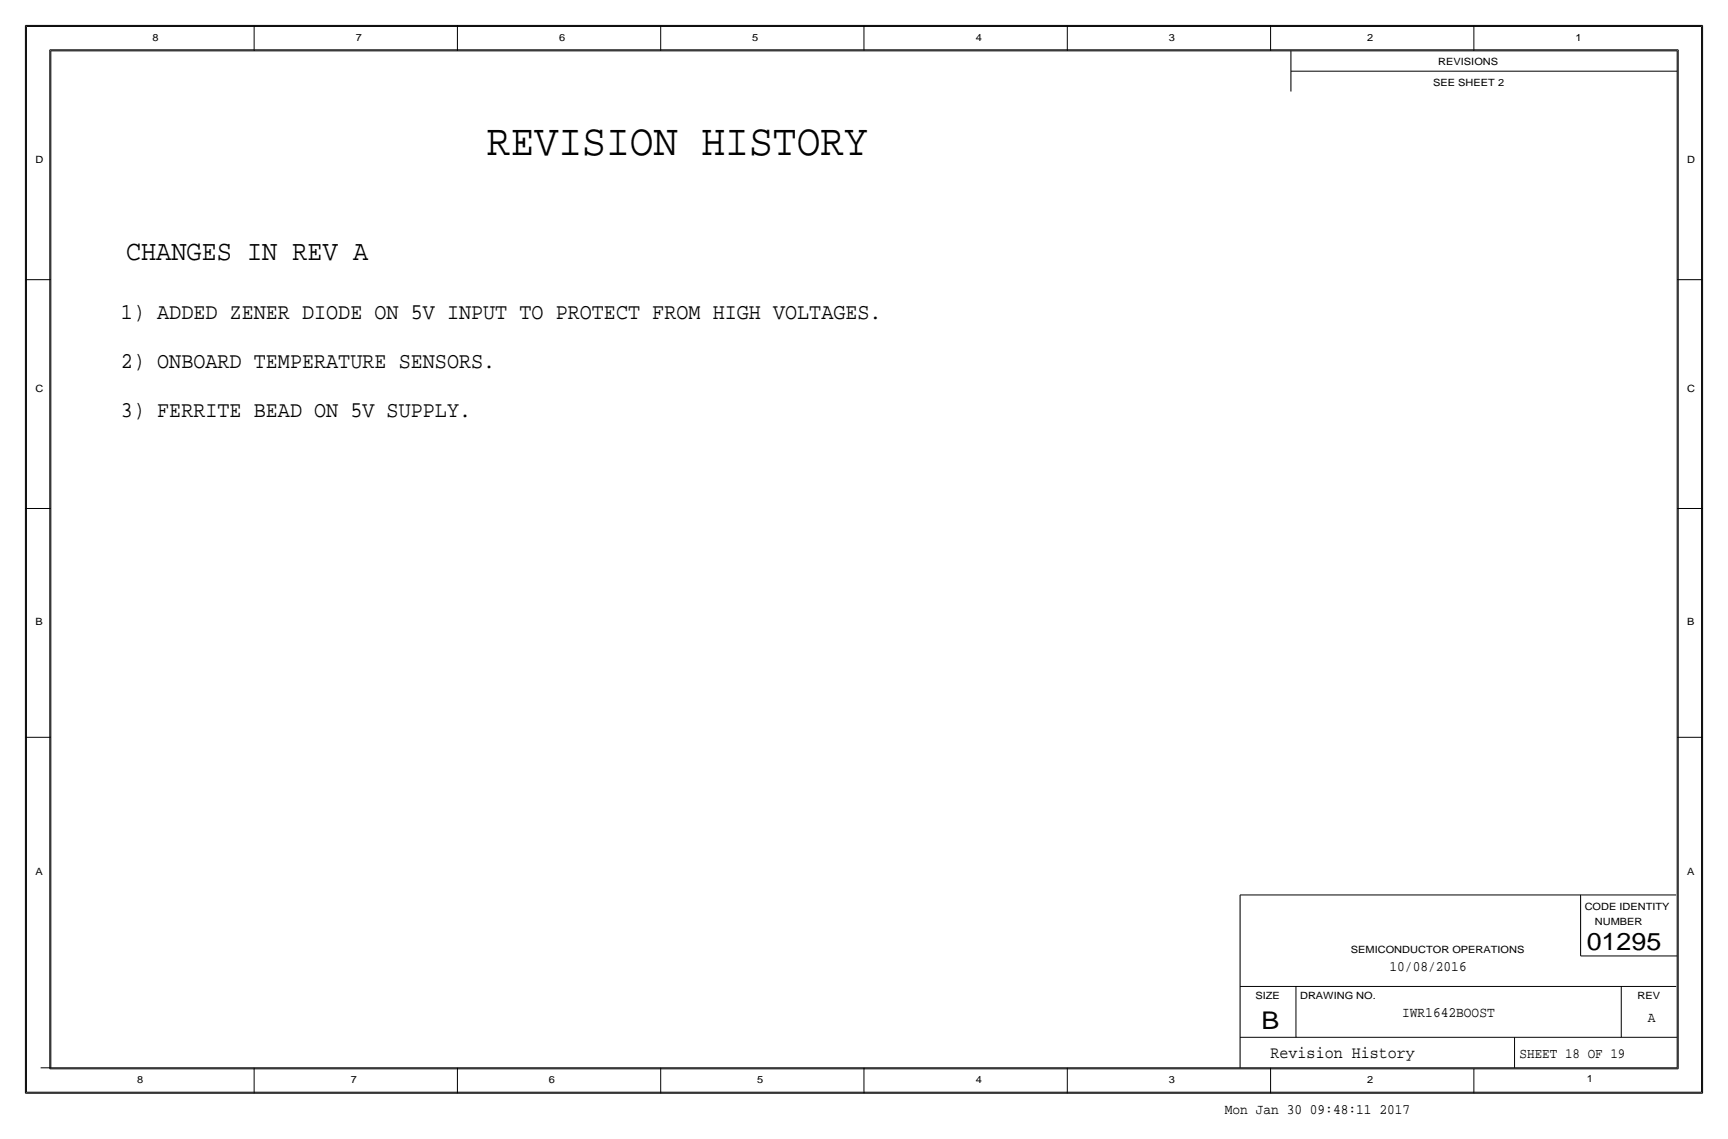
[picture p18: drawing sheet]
<svg xmlns="http://www.w3.org/2000/svg" width="432mm" height="284mm" viewBox="0 0 432 284" stroke-linecap="round" stroke-linejoin="round" font-family="sans-serif">
<defs><g id="words">
<text font-size="11.1" x="121.7" y="38.7">REVISION HISTORY</text>
<text font-size="7.1" x="31.5" y="64.9">CHANGES IN REV A</text>
<g font-size="6.1">
<text x="396.5" y="237.4">01295</text>
<text x="315.2" y="257">B</text>
</g>
<g font-size="5.6">
<text x="30.2" y="79.7">1) ADDED ZENER DIODE ON 5V INPUT TO PROTECT FROM HIGH VOLTAGES.</text>
<text x="30.2" y="91.9">2) ONBOARD TEMPERATURE SENSORS.</text>
<text x="30.2" y="104.1">3) FERRITE BEAD ON 5V SUPPLY.</text>
</g>
<text font-size="4.2" x="317.5" y="264.2">Revision History</text>
<g font-size="3.6">
<text x="347.2" y="242.6">10/08/2016</text>
<text x="350.4" y="254">IWR1642BOOST</text>
<text x="411.8" y="255.3">A</text>
<text x="306.1" y="278.1">Mon Jan 30 09:48:11 2017</text>
</g>
<text font-size="3.5" x="379.7" y="264.2">SHEET 18 OF 19</text>
<g font-size="2.5">
<text x="38.1" y="10.2">8</text>
<text x="88.9" y="10.2">7</text>
<text x="139.7" y="10.2">6</text>
<text x="188" y="10.2">5</text>
<text x="243.8" y="10.2">4</text>
<text x="292.1" y="10.2">3</text>
<text x="341.6" y="10.2">2</text>
<text x="393.7" y="10.2">1</text>
<text x="359.4" y="16.3">REVISIONS</text>
<text x="358.1" y="21.6">SEE SHEET 2</text>
<text x="8.9" y="40.6">D</text>
<text x="421.6" y="40.6">D</text>
<text x="8.9" y="97.8">C</text>
<text x="421.6" y="97.8">C</text>
<text x="8.9" y="156.2">B</text>
<text x="421.6" y="156.2">B</text>
<text x="8.9" y="218.4">A</text>
<text x="421.6" y="218.4">A</text>
<text x="396" y="227.2">CODE IDENTITY</text>
<text x="398.5" y="231">NUMBER</text>
<text x="337.6" y="238">SEMICONDUCTOR OPERATIONS</text>
<text x="313.7" y="249.4">SIZE</text>
<text x="324.9" y="249.4">DRAWING NO.</text>
<text x="409.2" y="249.4">REV</text>
<text x="34.3" y="270.5">8</text>
<text x="87.6" y="270.5">7</text>
<text x="137.2" y="270.5">6</text>
<text x="189.2" y="270.5">5</text>
<text x="243.8" y="270.5">4</text>
<text x="292.1" y="270.5">3</text>
<text x="341.6" y="270.5">2</text>
<text x="396.5" y="270.3">1</text>
</g>
</g></defs>
<g fill="none" stroke="#000" stroke-width=".25">
<path d="M6.3 6.4v266.7zM6.4 6.4h419zM6.6 6.6h418.6zM6.6 6.6v266.2zM12.4 12.4v254.6zM12.4 12.4h407zM12.7 12.7h406.4zM12.7 12.7v254zM63.5 6.4v6.3zM114.3 6.4v6.3zM165.1 6.4v6.3zM215.9 6.4v6.3z"/>
<path d="M266.7 6.3v6.4zM317.5 6.3v6.4zM322.6 17.8h96.5zM322.6 12.7v10.2zM368.3 6.3v6.4zM419.1 12.7v254zM419.4 12.4v254.6zM425.2 6.6v266.2zM425.4 6.4v266.7zM6.3 69.8h6.4zM419.1 69.8h6.3zM6.3 127h6.4z"/>
<path d="M419.1 127h6.3zM6.3 184.2h6.4zM419.1 184.2h6.3zM309.9 223.5v43.2zM309.9 223.5h108.9zM395 238.8h24.1zM395 223.5v15.3zM309.9 259.1h109.2zM309.9 246.4h108.9zM323.8 246.4v12.7zM378.5 259.1v7.6zM405.1 246.4v12.7z"/>
<path d="M6.4 273.1h419zM6.6 272.8h418.6zM10.2 266.7h408.9zM12.4 267h407zM63.5 266.7v6.4zM114.3 266.7v6.4zM165.1 266.7v6.4zM215.9 266.7v6.4zM266.7 266.7v6.4zM317.5 266.7v6.4zM368.3 267v6.1z"/>
</g>
<use href="#words"/>
</svg>
